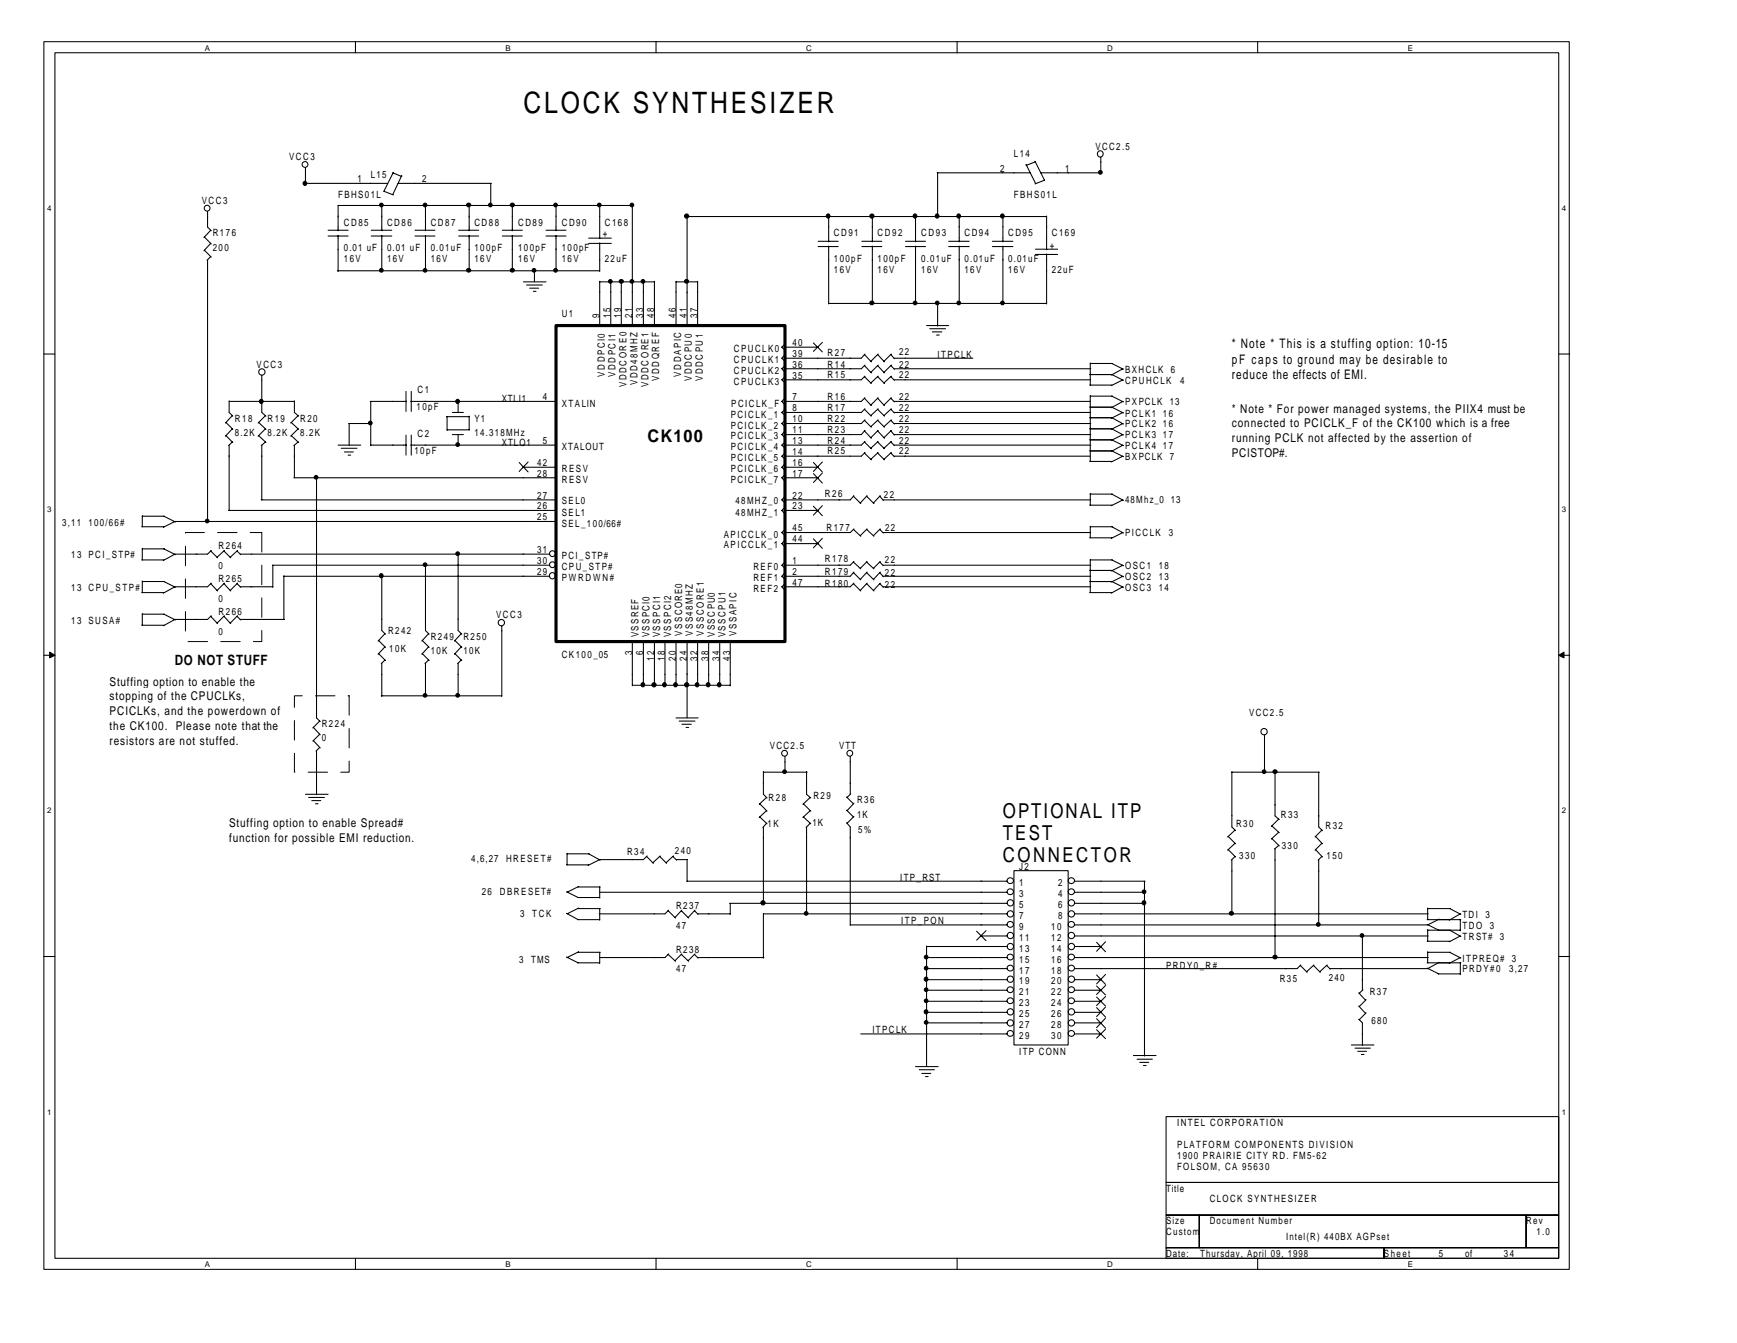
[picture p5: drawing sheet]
<svg xmlns="http://www.w3.org/2000/svg" width="279mm" height="216mm" viewBox="0 0 279 216" stroke-linecap="round" stroke-linejoin="round" font-family="sans-serif">
<defs><g id="words">
<text font-size="4.7" x="84.2" y="18.2">CLOCK SYNTHESIZER</text>
<g font-size="3.3">
<text x="161.3" y="131.4">OPTIONAL ITP</text>
<text x="161.3" y="135">TEST</text>
<text x="161.3" y="138.6">CONNECTOR</text>
</g>
<text font-size="2.8" x="104.2" y="71.1">CK100</text>
<text font-size="2.3" x="28.1" y="106.9">DO NOT STUFF</text>
<g font-size="2.1">
<text x="198.1" y="58.5">pF caps to ground may be desirable to</text>
<text x="198.1" y="56">* Note * This is a stuffing option: 10-15</text>
<text x="198.1" y="60.9">reduce the effects of EMI.</text>
</g>
<g font-size="1.9">
<text x="198.1" y="68.7">connected to PCICLK_F of the CK100 which is a free</text>
<text x="198.1" y="71.1">running PCLK not affected by the assertion of</text>
<text x="198.1" y="66.3">* Note * For power managed systems, the PIIX4 must be</text>
<text x="198.1" y="73.5">PCISTOP#.</text>
<text x="17.6" y="110.2">Stuffing option to enable the</text>
<text x="17.6" y="112.6">stopping of the CPUCLKs,</text>
<text x="17.6" y="114.9">PCICLKs, and the powerdown of</text>
<text x="17.6" y="117.3">the CK100. Please note that the</text>
<text x="17.6" y="119.7">resistors are not stuffed.</text>
<text x="36.9" y="133">Stuffing option to enable Spread#</text>
<text x="36.9" y="135.4">function for possible EMI reduction.</text>
</g>
<g font-size="1.6">
<text x="46.5" y="25.7">VCC3</text>
<text x="57.5" y="29.3">1</text>
<text x="59.6" y="28.7">L15</text>
<text x="67.9" y="29.3">2</text>
<text x="160.9" y="27.6">2</text>
<text x="163.1" y="25.2">L14</text>
<text x="171.3" y="27.6">1</text>
<text x="176.2" y="24">VCC2.5</text>
<text x="32.5" y="32.8">VCC3</text>
<text x="54.4" y="31.9">FBHS01L</text>
<text x="163.1" y="31.9">FBHS01L</text>
<text x="34.2" y="38">R176</text>
<text x="34.2" y="40.3">200</text>
<text x="55.3" y="36.3">CD85</text>
<text x="55.3" y="40.3">0.01 uF</text>
<text x="62.3" y="36.3">CD86</text>
<text x="62.3" y="40.3">0.01 uF</text>
<text x="69.3" y="36.3">CD87</text>
<text x="69.3" y="40.3">0.01uF</text>
<text x="76.3" y="36.3">CD88</text>
<text x="76.3" y="40.3">100pF</text>
<text x="83.3" y="36.3">CD89</text>
<text x="83.3" y="40.3">100pF</text>
<text x="90.4" y="36.3">CD90</text>
<text x="90.4" y="40.3">100pF</text>
<text x="97" y="38.2">+</text>
<text x="97.3" y="36.3">C168</text>
<text x="134.1" y="38">CD91</text>
<text x="141.2" y="38">CD92</text>
<text x="148.2" y="38">CD93</text>
<text x="155.1" y="38">CD94</text>
<text x="162.2" y="38">CD95</text>
<text x="168.9" y="40">+</text>
<text x="169.2" y="38">C169</text>
<text x="55.3" y="42.1">16V</text>
<text x="62.3" y="42.1">16V</text>
<text x="69.3" y="42.1">16V</text>
<text x="76.3" y="42.1">16V</text>
<text x="83.3" y="42.1">16V</text>
<text x="90.4" y="42.1">16V</text>
<text x="97.3" y="42.1">22uF</text>
<text x="134.1" y="42.1">100pF</text>
<text x="134.1" y="43.8">16V</text>
<text x="141.2" y="42.1">100pF</text>
<text x="141.2" y="43.8">16V</text>
<text x="148.2" y="42.1">0.01uF</text>
<text x="148.2" y="43.8">16V</text>
<text x="155.1" y="42.1">0.01uF</text>
<text x="155.1" y="43.8">16V</text>
<text x="162.2" y="42.1">0.01uF</text>
<text x="162.2" y="43.8">16V</text>
<text x="169.2" y="43.8">22uF</text>
<text x="90.4" y="51">U1</text>
<text x="96.4" y="51.1" transform="rotate(-90 96.4 51.1)">9</text>
<text x="98.2" y="51.1" transform="rotate(-90 98.2 51.1)">15</text>
<text x="99.9" y="51.1" transform="rotate(-90 99.9 51.1)">19</text>
<text x="101.7" y="51.1" transform="rotate(-90 101.7 51.1)">21</text>
<text x="103.5" y="51.1" transform="rotate(-90 103.5 51.1)">33</text>
<text x="105.2" y="51.1" transform="rotate(-90 105.2 51.1)">48</text>
<text x="108.7" y="51.1" transform="rotate(-90 108.7 51.1)">46</text>
<text x="110.5" y="51.1" transform="rotate(-90 110.5 51.1)">41</text>
<text x="112.2" y="51.1" transform="rotate(-90 112.2 51.1)">37</text>
<text x="41.3" y="59.1">VCC3</text>
<text x="118.1" y="56.6">CPUCLK0</text>
<text x="118.1" y="58.3">CPUCLK1</text>
<text x="127.5" y="55.6">40</text>
<text x="127.5" y="57.4">39</text>
<text x="127.5" y="59.1">36</text>
<text x="133.1" y="59.1">R14</text>
<text x="133.1" y="57.3">R27</text>
<text x="144.6" y="57.1">22</text>
<text x="144.6" y="59.1">22</text>
<text x="150.8" y="57.5">ITPCLK</text>
<text x="181" y="59.9">BXHCLK</text>
<text x="188.3" y="59.9">6</text>
<text x="67" y="65.9">10pF</text>
<text x="67.2" y="63.2">C1</text>
<text x="80.7" y="64.7">XTLI1</text>
<text x="87.3" y="64.3">4</text>
<text x="90.4" y="65.4">XTALIN</text>
<text x="97.3" y="60.6" transform="rotate(-90 97.3 60.6)">VDDPCI0</text>
<text x="99" y="60.6" transform="rotate(-90 99 60.6)">VDDPCI1</text>
<text x="100.8" y="62.2" transform="rotate(-90 100.8 62.2)">VDDCORE0</text>
<text x="102.5" y="61.9" transform="rotate(-90 102.5 61.9)">VDD48MHZ</text>
<text x="104.3" y="62.2" transform="rotate(-90 104.3 62.2)">VDDCORE1</text>
<text x="106" y="61.2" transform="rotate(-90 106 61.2)">VDDQREF</text>
<text x="109.6" y="60.6" transform="rotate(-90 109.6 60.6)">VDDAPIC</text>
<text x="111.3" y="61.2" transform="rotate(-90 111.3 61.2)">VDDCPU0</text>
<text x="113" y="61.2" transform="rotate(-90 113 61.2)">VDDCPU1</text>
<text x="117.6" y="65.4">PCICLK_F</text>
<text x="118.1" y="60.1">CPUCLK2</text>
<text x="118.1" y="61.9">CPUCLK3</text>
<text x="127.5" y="64.3">7</text>
<text x="127.5" y="60.9">35</text>
<text x="133.1" y="64.3">R16</text>
<text x="133.1" y="60.8">R15</text>
<text x="144.6" y="64.3">22</text>
<text x="144.6" y="60.8">22</text>
<text x="181" y="65.2">PXPCLK</text>
<text x="181" y="61.7">CPUHCLK</text>
<text x="188.2" y="65.2">13</text>
<text x="189.9" y="61.7">4</text>
<text x="37.8" y="67.8">R18</text>
<text x="37.8" y="70.1">8.2K</text>
<text x="43" y="67.8">R19</text>
<text x="43" y="70.1">8.2K</text>
<text x="48.3" y="67.8">R20</text>
<text x="48.3" y="70.1">8.2K</text>
<text x="67.2" y="70.3">C2</text>
<text x="76.3" y="67.8">Y1</text>
<text x="76.3" y="70.1">14.318MHz</text>
<text x="80.7" y="71.7">XTLO1</text>
<text x="87.3" y="71.4">5</text>
<text x="117.5" y="67.1">PCICLK_1</text>
<text x="117.5" y="68.9">PCICLK_2</text>
<text x="117.5" y="70.6">PCICLK_3</text>
<text x="127.5" y="66.1">8</text>
<text x="127.5" y="67.9">10</text>
<text x="127.5" y="69.6">11</text>
<text x="127.5" y="71.4">13</text>
<text x="133.1" y="66">R17</text>
<text x="133.1" y="67.8">R22</text>
<text x="133.1" y="69.6">R23</text>
<text x="133.1" y="71.4">R24</text>
<text x="144.6" y="66">22</text>
<text x="144.6" y="67.8">22</text>
<text x="144.6" y="69.6">22</text>
<text x="144.6" y="71.4">22</text>
<text x="181" y="67">PCLK1 16</text>
<text x="181" y="68.7">PCLK2 16</text>
<text x="181" y="70.4">PCLK3 17</text>
<text x="66.7" y="73.1">10pF</text>
<text x="86.4" y="76.6">28</text>
<text x="86.4" y="74.9">42</text>
<text x="90.4" y="72.4">XTALOUT</text>
<text x="90.4" y="77.6">RESV</text>
<text x="90.4" y="75.9">RESV</text>
<text x="117.5" y="72.4">PCICLK_4</text>
<text x="117.5" y="74.2">PCICLK_5</text>
<text x="117.5" y="75.9">PCICLK_6</text>
<text x="117.5" y="77.6">PCICLK_7</text>
<text x="127.5" y="73.1">14</text>
<text x="127.5" y="74.9">16</text>
<text x="127.5" y="76.6">17</text>
<text x="133.1" y="73.1">R25</text>
<text x="144.6" y="73.1">22</text>
<text x="181" y="72.2">PCLK4 17</text>
<text x="181" y="74">BXPCLK</text>
<text x="188.2" y="74">7</text>
<text x="86.4" y="83.6">25</text>
<text x="86.4" y="80.2">27</text>
<text x="86.4" y="81.9">26</text>
<text x="90.4" y="81.1">SEL0</text>
<text x="90.4" y="82.9">SEL1</text>
<text x="118.3" y="82.9">48MHZ_1</text>
<text x="118.3" y="81.1">48MHZ_0</text>
<text x="127.5" y="81.9">23</text>
<text x="127.5" y="80.2">22</text>
<text x="132.7" y="79.9">R26</text>
<text x="142.2" y="80.1">22</text>
<text x="181" y="80.9">48Mhz_0 13</text>
<text x="10" y="84.5">3,11</text>
<text x="11.5" y="89.7">13</text>
<text x="14.3" y="84.5">100/66#</text>
<text x="14.3" y="89.7">PCI_STP#</text>
<text x="35.2" y="88.3">R264</text>
<text x="86.4" y="88.9">31</text>
<text x="90.4" y="84.7">SEL_100/66#</text>
<text x="90.4" y="89.9">PCI_STP#</text>
<text x="116.4" y="86.4">APICCLK_0</text>
<text x="116.4" y="88.1">APICCLK_1</text>
<text x="127.5" y="85.4">45</text>
<text x="127.5" y="87.1">44</text>
<text x="133" y="85.3">R177</text>
<text x="142.4" y="85.3">22</text>
<text x="181" y="86.2">PICCLK</text>
<text x="188" y="86.2">3</text>
<text x="11.5" y="95">13</text>
<text x="14.3" y="95">CPU_STP#</text>
<text x="35.2" y="91.5">0</text>
<text x="35.2" y="93.5">R265</text>
<text x="86.4" y="90.7">30</text>
<text x="86.4" y="92.4">29</text>
<text x="90.4" y="91.7">CPU_STP#</text>
<text x="90.4" y="93.4">P W R D W N #</text>
<text x="121.2" y="91.7">REF0</text>
<text x="121.2" y="93.4">REF1</text>
<text x="121.2" y="95.2">REF2</text>
<text x="127.5" y="90.7">1</text>
<text x="127.5" y="92.4">2</text>
<text x="127.5" y="94.1">47</text>
<text x="132.7" y="90.4">R178</text>
<text x="132.7" y="92.4">R179</text>
<text x="132.7" y="94.3">R180</text>
<text x="142.4" y="90.6">22</text>
<text x="142.4" y="92.5">22</text>
<text x="142.4" y="94.5">22</text>
<text x="181" y="91.5">OSC1</text>
<text x="181" y="93.2">OSC2</text>
<text x="181" y="95">OSC3</text>
<text x="186.4" y="91.5">18</text>
<text x="186.4" y="93.2">13</text>
<text x="186.4" y="95">14</text>
<text x="11.5" y="100.2">13</text>
<text x="14.3" y="100.2">SUSA#</text>
<text x="35.2" y="96.8">0</text>
<text x="35.2" y="98.8">R266</text>
<text x="62.4" y="101.8">R242</text>
<text x="79.8" y="99.4">VCC3</text>
<text x="35.2" y="102">0</text>
<text x="62.6" y="104.8">10K</text>
<text x="69.3" y="102.9">R249</text>
<text x="69.3" y="105.1">10K</text>
<text x="74.5" y="102.9">R250</text>
<text x="74.5" y="105.1">10K</text>
<text x="90.4" y="105.8">CK100_05</text>
<text x="101.7" y="105.3" transform="rotate(-90 101.7 105.3)">3</text>
<text x="102.7" y="102.5" transform="rotate(-90 102.7 102.5)">VSSREF</text>
<text x="103.5" y="105.3" transform="rotate(-90 103.5 105.3)">6</text>
<text x="104.5" y="102.5" transform="rotate(-90 104.5 102.5)">VSSPCI0</text>
<text x="105.2" y="106.2" transform="rotate(-90 105.2 106.2)">12</text>
<text x="106.2" y="102.5" transform="rotate(-90 106.2 102.5)">VSSPCI1</text>
<text x="106.9" y="106.2" transform="rotate(-90 106.9 106.2)">18</text>
<text x="108" y="102.5" transform="rotate(-90 108 102.5)">VSSPCI2</text>
<text x="108.7" y="106.2" transform="rotate(-90 108.7 106.2)">20</text>
<text x="109.7" y="102.2" transform="rotate(-90 109.7 102.2)">VSSCORE0</text>
<text x="110.5" y="106.2" transform="rotate(-90 110.5 106.2)">24</text>
<text x="111.4" y="102.2" transform="rotate(-90 111.4 102.2)">VSS48MHZ</text>
<text x="112.2" y="106.2" transform="rotate(-90 112.2 106.2)">32</text>
<text x="113.2" y="102.2" transform="rotate(-90 113.2 102.2)">VSSCORE1</text>
<text x="114" y="106.2" transform="rotate(-90 114 106.2)">38</text>
<text x="115" y="102.5" transform="rotate(-90 115 102.5)">VSSCPU0</text>
<text x="115.7" y="106.2" transform="rotate(-90 115.7 106.2)">34</text>
<text x="116.7" y="102.5" transform="rotate(-90 116.7 102.5)">VSSCPU1</text>
<text x="117.4" y="106.2" transform="rotate(-90 117.4 106.2)">43</text>
<text x="118.5" y="102.2" transform="rotate(-90 118.5 102.2)">VSSAPIC</text>
<text x="51.8" y="116.9">R224</text>
<text x="51.8" y="119.2">0</text>
<text x="200.9" y="115.1">VCC2.5</text>
<text x="123.8" y="120.4">VCC2.5</text>
<text x="135" y="120.4">VTT</text>
<text x="123.6" y="128.8">R28</text>
<text x="130.8" y="128.4">R29</text>
<text x="137.9" y="129">R36</text>
<text x="137.9" y="131.5">1K</text>
<text x="206" y="131.5">R33</text>
<text x="100.9" y="137.4">R34</text>
<text x="108.6" y="137.2">240</text>
<text x="123.5" y="133">1K</text>
<text x="130.7" y="132.8">1K</text>
<text x="138" y="133.8">5%</text>
<text x="198.8" y="133">R30</text>
<text x="206.2" y="136.6">330</text>
<text x="213.2" y="133.3">R32</text>
<text x="75.8" y="138.6">4,6,27</text>
<text x="77.5" y="143.8">26</text>
<text x="80.4" y="143.8">DBRESET#</text>
<text x="81.4" y="138.6">HRESET#</text>
<text x="144.8" y="141.6">ITP_RST</text>
<text x="163.9" y="139.9">J2</text>
<text x="163.9" y="142.5">1</text>
<text x="170.2" y="142.5">2</text>
<text x="199.3" y="138.1">330</text>
<text x="213.4" y="138.1">150</text>
<text x="83.7" y="147.4">3</text>
<text x="85.6" y="147.4">TCK</text>
<text x="108.7" y="146.1">R237</text>
<text x="108.7" y="149.3">47</text>
<text x="145" y="148.6">ITP_PON</text>
<text x="163.9" y="144.3">3</text>
<text x="163.9" y="146">5</text>
<text x="163.9" y="147.7">7</text>
<text x="163.9" y="149.5">9</text>
<text x="169.1" y="149.5">10</text>
<text x="170.2" y="144.3">4</text>
<text x="170.2" y="146">6</text>
<text x="170.2" y="147.7">8</text>
<text x="235.2" y="149.3">TDO</text>
<text x="235.2" y="147.6">TDI</text>
<text x="239" y="147.6">3</text>
<text x="239.6" y="149.3">3</text>
<text x="83.5" y="154.8">3</text>
<text x="85.5" y="154.8">TMS</text>
<text x="108.7" y="153.2">R238</text>
<text x="163.9" y="151.2">11</text>
<text x="163.9" y="153">13</text>
<text x="163.9" y="154.8">15</text>
<text x="169.1" y="151.2">12</text>
<text x="169.1" y="153">14</text>
<text x="169.1" y="154.8">16</text>
<text x="187.6" y="155.8">PRDY0_R#</text>
<text x="235.2" y="151">TRST#</text>
<text x="235.2" y="154.6">ITPREQ#</text>
<text x="241.2" y="151">3</text>
<text x="243.2" y="154.6">3</text>
<text x="108.7" y="156.3">47</text>
<text x="163.9" y="156.5">17</text>
<text x="163.9" y="158.2">19</text>
<text x="163.9" y="160">21</text>
<text x="163.9" y="161.8">23</text>
<text x="169.1" y="156.5">18</text>
<text x="169.1" y="158.2">20</text>
<text x="169.1" y="160">22</text>
<text x="169.1" y="161.8">24</text>
<text x="205.9" y="157.9">R35</text>
<text x="213.7" y="157.7">240</text>
<text x="220.3" y="160">R37</text>
<text x="235.2" y="156.3">PRDY#0</text>
<text x="242.8" y="156.3">3,27</text>
<text x="140.3" y="166.1">ITPCLK</text>
<text x="163.9" y="163.5">25</text>
<text x="163.9" y="165.3">27</text>
<text x="163.9" y="167">29</text>
<text x="169.1" y="163.5">26</text>
<text x="169.1" y="165.3">28</text>
<text x="169.1" y="167">30</text>
<text x="220.6" y="164.6">680</text>
<text x="163.9" y="169.7">ITP CONN</text>
<text x="189.3" y="181">INTEL CORPORATION</text>
<text x="189.3" y="184.6">PLATFORM COMPONENTS DIVISION</text>
<text x="187.6" y="191.6">Title</text>
<text x="189.3" y="186.3">1900 PRAIRIE CITY RD. FM5-62</text>
<text x="189.3" y="188">FOLSOM, CA 95630</text>
<text x="187.6" y="196.8">Size</text>
<text x="194.6" y="193.3">CLOCK SYNTHESIZER</text>
<text x="194.6" y="196.8">Document Number</text>
<text x="245.5" y="196.8">Rev</text>
<text x="187.6" y="198.5">Custom</text>
<text x="187.6" y="202.1">Date:</text>
<text x="193.1" y="202.1">Thursday, April 09, 1998</text>
<text x="206.9" y="199.3">Intel(R) 440BX AGPset</text>
<text x="222.6" y="202.1">Sheet</text>
<text x="231.4" y="202.1">5</text>
<text x="235.7" y="202.1">of</text>
<text x="241.9" y="202.1">34</text>
<text x="247.2" y="198.5">1.0</text>
</g>
<g font-size="1.3">
<text x="33" y="8.1">A</text>
<text x="81.3" y="8.1">B</text>
<text x="129.7" y="8.1">C</text>
<text x="178.1" y="8.1">D</text>
<text x="226.4" y="8.1">E</text>
<text x="7.6" y="33.9">4</text>
<text x="251.2" y="33.9">4</text>
<text x="7.6" y="82.3">3</text>
<text x="251.2" y="82.3">3</text>
<text x="7.6" y="130.7">2</text>
<text x="251.2" y="130.7">2</text>
<text x="7.6" y="179.2">1</text>
<text x="251.2" y="179.2">1</text>
<text x="33" y="203.7">A</text>
<text x="81.3" y="203.7">B</text>
<text x="129.7" y="203.7">C</text>
<text x="178.1" y="203.7">D</text>
<text x="226.4" y="203.7">E</text>
</g>
</g></defs>
<path d="M7.1 6.7h245.3v197.4h-245.3zM8.8 8.5h241.9v193.8h-241.9z" fill="none" stroke="#000" stroke-width=".17"/>
<g fill="#fff">
<path d="M33 7h.7v1.4h-.7z"/>
<path d="M33 202.5h.7v1.5h-.7z"/>
</g>
<path d="M57.2 6.7v1.8M57.2 202.3v1.8" fill="none" stroke="#000" stroke-width=".17"/>
<g fill="#fff">
<path d="M81.3 7h.9v1.4h-.9z"/>
<path d="M81.3 202.5h.9v1.5h-.9z"/>
</g>
<path d="M105.5 6.7v1.8M105.5 202.3v1.8" fill="none" stroke="#000" stroke-width=".17"/>
<g fill="#fff">
<path d="M129.7 7h.9v1.4h-.9z"/>
<path d="M129.7 202.5h.9v1.5h-.9z"/>
</g>
<path d="M154 6.7v1.8M154 202.3v1.8" fill="none" stroke="#000" stroke-width=".17"/>
<g fill="#fff">
<path d="M178.1 7h.9v1.4h-.9z"/>
<path d="M178.1 202.5h.9v1.5h-.9z"/>
</g>
<path d="M202.3 6.7v1.8M202.3 202.3v1.8" fill="none" stroke="#000" stroke-width=".17"/>
<g fill="#fff">
<path d="M226.4 7h.9v1.4h-.9z"/>
<path d="M226.4 202.5h.9v1.5h-.9z"/>
<path d="M7.6 32.7h.6v1.4h-.6z"/>
<path d="M251.2 32.7h.7v1.4h-.7z"/>
<path d="M7.6 81.1h.6v1.5h-.6z"/>
<path d="M251.2 81.1h.7v1.5h-.7z"/>
</g>
<path d="M7.1 56.9h1.7M250.7 56.9h1.8" fill="none" stroke="#000" stroke-width=".17"/>
<g fill="#fff">
<path d="M7.6 129.6h.6v1.4h-.6z"/>
<path d="M251.2 129.6h.7v1.4h-.7z"/>
</g>
<path d="M7.1 105.3h1.7M250.7 105.3h1.8" fill="none" stroke="#000" stroke-width=".17"/>
<g fill="#000" stroke="#000" stroke-width=".16">
<path d="M8 104.8l.8 .5-.8 .5z" fill-rule="evenodd"/>
<path d="M250.7 105.3l.9-.5v1z" fill-rule="evenodd"/>
</g>
<g fill="#fff">
<path d="M7.6 178h.6v1.4h-.6z"/>
<path d="M251.2 178h.7v1.4h-.7z"/>
</g>
<g fill="none" stroke="#000" stroke-width=".17">
<path d="M32.9 38.1l1.1 1.1M33.4 34.1v2.4l.6 .6M33.9 37l-1.1 1.2M33.9 39.1l-1.1 1.2M49.1 27v2.6M49.1 29.5h13.2M52.8 37h3.2M52.8 37.9h3.2M54.4 37.9v5.7M59.7 37h3.3M59.7 37.9h3.3M61.4 33v4.1"/>
<path d="M61.4 37.9v5.7M63.2 27.8l1.4 .6M63.3 27.7l-1.5 3 1.5 .6M64 29.5h15M64.6 28.2l-1.4 3.1M66.7 37h3.3M66.7 37.9h3.3M68.4 32.9v4.2M68.4 37.9v5.7M73.8 37h3.2M73.8 37.9h3.2M75.5 33v4.1"/>
<path d="M75.5 37.9v5.7M78.9 29.5v3.6M80.8 37h3.2M80.8 37.9h3.2M82.4 32.9v4.2M82.4 37.9v5.7M87.8 37h3.2M87.8 37.9h3.2M89.4 32.9v4.2M89.4 37.9v5.6M94.7 38.3h3.6M94.7 39.1h3.6"/>
<path d="M96.5 32.9v5.5M96.5 39v4.6M101.7 32.9v19.4M101.7 33h-47.3v4.1M110.4 34.8h57.9M110.5 34.8v17.5M131.6 38.8h3.2M131.6 39.6h3.2M133.3 34.7v4.2M133.3 39.6v9.3M138.6 38.8h3.2M138.6 39.6h3.2"/>
<path d="M140.3 34.7v4.2M140.3 39.6v9.3M145.7 38.8h3.2M145.7 39.6h3.2M147.3 34.7v4.2M147.3 39.6v9.2M150.7 27.8h15M150.8 27.8v7.1M152.6 38.8h3.3M152.6 39.6h3.3M154.3 34.7v4.2M154.3 39.6v9.2"/>
<path d="M159.6 38.8h3.3M159.6 39.6h3.3M161.3 34.7v4.2M161.3 39.6v9.2M165 26.4l1.6 3.1M166.5 25.9l1.5 3.1-1.5 .6M166.6 26l-1.6 .6M167.4 27.8h9.7M168.3 34.7v5.4M177.1 25.3v2.6M32.9 40.2l1.1 1.1M33.4 41.8v42.1"/>
<path d="M33.9 41.2l-.6 .6M54.3 43.5h42.2M84.2 45.3h3.6M84.7 45.8h2.5M85.2 46.3h1.4M85.8 46.8h.4M86 43.4v1.9M96.5 45.3h8.8M96.5 45.2v7.1M98.2 45.2v7.1M99.9 45.2v7.1M103.5 45.2v7.1"/>
<path d="M105.3 45.2v7.1M108.7 45.3h3.5M108.7 45.2v7.1M112.2 45.2v7.1M126.3 55.8h5.3M126.4 55.2l-.6 .6 .6 .6M126.4 56.9l-.6 .7 .6 .6M126.4 58.7l-.6 .6 .6 .7M130.8 55.1l1.5 1.5M132.3 55l-1.5 1.5M133.3 48.8h35M139.1 58.8l1.1 1.2"/>
<path d="M139.1 57l1.1 1.2M139.1 58.7l-.6 .6h-12.2M139.1 56.9l-.6 .7h-12.2M141.2 58.8l1.1 1.2M141.2 57l1.1 1.2M141.3 58.7l-1.2 1.2M141.3 56.9l-1.2 1.2M143.3 58.8l.6 .6M143.3 57l.6 .7M143.4 58.7l-1.2 1.2M143.4 56.9l-1.2 1.2M143.8 59.3h31.7"/>
<path d="M143.8 57.6h12.7M149 52.3h3.6M149.5 52.8h2.6M150 53.4h1.5M150.7 53.9h.4M150.8 48.8v3.6M166.6 40.1h3.5M166.6 40.9h3.5M168.3 40.8v8.1M175.4 58.3v3.6M175.4 58.4h3.5M178.8 58.4l1.9 1"/>
<path d="M180.6 59.3l-1.8 1M36.4 67.9l1.1 1.1M36.4 70l1.1 1.1M36.9 64.5h10.5M36.9 64.4v1.9l.6 .6M36.9 71.6v10.5M37.4 66.8l-1.1 1.2M37.4 68.9l-1.1 1.2M37.4 71l-.6 .6M41.6 67.9l1.2 1.1M41.6 70l1.2 1.1M42.1 60.4v5.9l.7 .6"/>
<path d="M42.1 71.6v8.8M42.7 66.8l-1.2 1.2M42.7 68.9l-1.2 1.2M42.7 71l-.7 .6M46.8 67.9l1.2 1.1M46.8 70l1.2 1.1M47.3 76.8h42.1M47.4 64.4v1.9l.6 .6M47.4 71.6v5.2M47.9 66.8l-1.1 1.2M47.9 68.9l-1.1 1.2M47.9 71l-.6 .6"/>
<path d="M50.9 76.7v38.7l.6 .6M54.4 71.6h3.6M54.9 72.1h2.5M55.4 72.7h1.4M56 73.2h.4M56.1 68.1h3.5M56.2 68.1v3.5M59.5 64.5h5.9M59.6 71.6h5.8M59.6 64.5v7.1M65.3 62.9v3.2M65.3 69.9v3.3"/>
<path d="M66.1 71.6h23.3M66.1 64.5h23.3M66.2 62.9v3.2M66.2 69.9v3.3M71.8 67h3.7M71.9 67v2.2M71.9 69.1h3.7M72.8 66.3h1.7M72.8 69.9h1.7M73.7 64.4v1.9M73.7 69.9v1.7M75.5 66.9v2.2"/>
<path d="M83.5 74.4l1.4 1.5M84.1 75.1h5.3M84.9 74.3l-1.4 1.5M126.3 76.8h5.3M126.3 75.1h5.3M126.4 63.9l-.6 .6 .6 .7M126.4 60.5l-.6 .6 .6 .6M126.4 65.7l-.6 .6 .6 .6M126.4 67.5l-.6 .6 .6 .6M126.4 69.2l-.6 .7 .6 .6M126.4 71l-.6 .6 .6 .6M126.4 72.7l-.6 .6 .6 .6"/>
<path d="M126.4 74.4l-.6 .7 .6 .6M126.4 76.2l-.6 .6 .6 .7M126.4 79.7l-.6 .7 .6 .6M130.8 74.4l1.5 1.5M130.8 76.1l1.5 1.6M132.3 74.3l-1.5 1.5M132.3 76l-1.5 1.6M137.3 79.8l1.2 1.2M137.4 79.7l-.6 .7h-10.5M139.1 64l1.1 1.2M139.1 65.8l1.1 1.1M139.1 67.6l1.1 1.1"/>
<path d="M139.1 69.3l1.1 1.2M139.1 71l1.1 1.2M139.1 72.8l1.1 1.1M139.1 60.6l1.1 1.1M139.1 71l-.6 .6h-12.2M139.1 63.9l-.6 .6h-12.2M139.1 65.7l-.6 .6h-12.2M139.1 69.2l-.6 .7h-12.2M139.1 67.5l-.6 .6h-12.2M139.1 72.7l-.6 .6h-12.2M139.1 60.5l-.6 .6h-12.2M139.4 79.8l1.2 1.2"/>
<path d="M139.5 79.7l-1.1 1.2M141.2 64l1.1 1.2M141.2 65.8l1.1 1.1M141.2 67.6l1.1 1.1M141.2 69.3l1.1 1.2M141.2 71l1.1 1.2M141.2 72.8l1.1 1.1M141.2 60.6l1.1 1.1M141.3 63.9l-1.2 1.2M141.3 65.7l-1.2 1.1M141.3 67.5l-1.2 1.1M141.3 69.2l-1.2 1.2"/>
<path d="M141.3 71l-1.2 1.1M141.3 72.7l-1.2 1.1M141.3 60.5l-1.2 1.1M141.5 79.8l.6 .6M141.6 79.7l-1.1 1.2M143.3 64l.6 .6M143.3 65.8l.6 .6M143.3 67.6l.6 .6M143.3 69.3l.6 .6M143.3 71l.6 .6M143.3 72.8l.6 .6M143.3 60.6l.6 .5"/>
<path d="M143.4 63.9l-1.2 1.2M143.4 65.7l-1.2 1.1M143.4 67.5l-1.2 1.1M143.4 69.2l-1.2 1.2M143.4 71l-1.2 1.1M143.4 72.7l-1.2 1.1M143.4 60.5l-1.2 1.1M143.8 71.6h31.7M143.8 64.5h31.6M143.8 66.3h31.7M143.8 69.9h31.7M143.8 68.1h31.7"/>
<path d="M143.8 73.3h31.6M143.8 61.1h31.7M175.3 65.5h3.6M175.3 67.2h3.6M175.3 68.9h3.6M175.3 70.7h3.6M175.3 72.5h3.6M175.3 74.2h3.5M175.3 60.2h3.6M175.3 61.9h3.5M175.4 63.6v10.6M175.4 79.3v1.9"/>
<path d="M175.4 63.7h3.5M175.4 79.4h3.5M178.8 65.5l1.9 .9M178.8 67.2l1.9 1M178.8 68.9l1.9 1M178.8 70.7l1.9 .9M178.8 63.7l1.9 .9M178.8 72.5l1.9 .9M178.8 79.4l1.9 1M178.8 60.2l1.9 .9M180.6 66.3l-1.8 .9M180.6 68.1l-1.8 .9"/>
<path d="M180.6 69.9l-1.8 .9M180.6 71.6l-1.8 1M180.6 64.5l-1.8 1M180.6 73.3l-1.8 1M180.6 61.1l-1.8 .9M22.8 84.7h3.6M22.8 90h3.6M22.8 95.3h3.6M22.9 83h3.5M22.9 82.9v1.8M22.9 88.2v1.8M22.9 93.4v1.9"/>
<path d="M22.9 98.7v1.8M22.9 88.2h3.5M22.9 93.5h3.5M22.9 98.7h3.5M26.4 83l1.8 .9M26.4 88.2l1.8 1M26.4 93.5l1.8 .9M26.4 98.7l1.8 1M28.1 94.3l-1.8 1M33.9 99.1l1.1 1.2M33.9 88.6l1.1 1.1M33.9 93.8l1.1 1.2"/>
<path d="M34 93.7l-.6 .6h-5.3M34 88.5l-.6 .6h-5.3l-1.8 1M34 99l-.6 .6h-5.3l-1.8 1M36 88.6l1.1 1.1M36 93.8l1.1 1.2M36 99.1l1.1 1.2M36.1 88.5l-1.2 1.1M36.1 93.7l-1.2 1.2M36.1 99l-1.2 1.2M36.8 82.1h52.6M38.1 88.6l.6 .6M38.1 93.8l.6 .6"/>
<path d="M38.1 99.1l.6 .6M38.2 88.5l-1.2 1.1M38.2 93.7l-1.2 1.2M38.2 99l-1.2 1.2M38.6 94.3h5.3M38.6 89.1h49.8M38.6 99.6h7.1M42 80.4h47.4M43.8 90.9h44.6M43.9 90.9v3.5M45.7 92.6h42.7M45.7 92.6v7"/>
<path d="M61.4 92.6v8.8l.6 .6M68.4 90.8v10.6l.6 .6M73.7 89v12.4l.6 .6M89.4 83.8h-61.3l-1.8 1M126.3 82.1h5.3M126.3 87.4h5.3M126.4 81.5l-.6 .6 .6 .6M126.4 85l-.6 .6 .6 .6M126.4 86.7l-.6 .7 .6 .6M126.4 90.3l-.6 .6 .6 .6M126.4 92l-.6 .6 .6 .6M126.4 93.7l-.6 .6 .6 .7"/>
<path d="M130.8 81.4l1.5 1.5M130.8 86.6l1.5 1.6M132.3 81.3l-1.5 1.5M132.3 86.5l-1.5 1.6M137.3 85.1l1.2 1.1M137.3 90.4l1.2 1.1M137.3 92l1.2 1.2M137.3 93.8l1.2 1.2M137.4 85l-.6 .6h-10.5M137.4 90.3l-.6 .6h-10.5M137.4 92l-.6 .6h-10.5M137.4 93.7l-.6 .6h-10.5"/>
<path d="M139.4 85.1l1.2 1.1M139.4 90.4l1.2 1.1M139.4 92l1.2 1.2M139.4 93.8l1.2 1.2M139.5 85l-1.1 1.1M139.5 90.3l-1.1 1.1M139.5 92l-1.1 1.1M139.5 93.7l-1.1 1.2M141.5 85.1l.6 .6M141.5 90.4l.6 .5M141.5 92l.6 .7M141.5 93.8l.6 .6"/>
<path d="M141.6 85l-1.1 1.1M141.6 90.3l-1.1 1.1M141.6 92l-1.1 1.1M141.6 93.7l-1.1 1.2M142 80.4h33.5M142 85.6h33.5M142 90.9h33.5M142 92.6h33.5M142 94.3h33.5M175.3 86.5h3.5M175.3 93.5h3.6M175.3 95.3h3.5"/>
<path d="M175.3 81.2h3.5M175.3 91.7h3.6M175.4 84.7h3.5M175.4 84.6v1.9M175.4 89.9v5.4M175.4 90h3.5M178.8 84.7l1.9 1M178.8 90l1.9 .9M178.8 91.7l1.9 1M178.8 93.5l1.9 .9M180.6 85.6l-1.8 .9M180.6 80.4l-1.8 .9"/>
<path d="M180.6 90.9l-1.8 .9M180.6 92.6l-1.8 1M180.6 94.3l-1.8 1M22.8 100.5h3.6M50.4 116.9l1.1 1.2M50.4 119.1l1.1 1.1M51.4 115.9l-1.1 1.1M51.4 118l-1.1 1.1M60.9 103l1.1 1.1M60.9 105.1l1.1 1.1M61.3 111.9h19.4M61.4 106.6v5.3"/>
<path d="M61.9 101.9l-1.1 1.2M61.9 104l-1.1 1.2M61.9 106.1l-.6 .6M67.9 103l1.1 1.1M67.9 105.1l1.1 1.1M68.4 106.6v5.3M68.9 101.9l-1.1 1.2M68.9 104l-1.1 1.2M68.9 106.1l-.5 .6M73.2 103l1.1 1.1M73.2 105.1l1.1 1.1M73.7 106.6v5.3"/>
<path d="M74.2 101.9l-1.1 1.2M74.2 104l-1.1 1.2M74.2 106.1l-.6 .6M80.7 100.7v11.2M101.7 103.1v7.2M101.7 110.2h15.8M103.5 103.1v7.2M105.3 103.1v7.2M107 103.1v7.2M108.7 115.4h3.6M108.7 103.1v7.2M109.2 115.9h2.6"/>
<path d="M109.7 116.4h1.5M110.3 116.9h.5M110.5 103.1v12.3M112.2 103.1v7.2M114 103.1v7.2M115.8 103.1v7.2M117.5 103.1v7.2M203.4 118.2v6M49.1 127.7h3.7M49.6 128.2h2.6M50.2 128.7h1.4M50.7 129.2h.5"/>
<path d="M50.9 120.7v7.1M51.4 120.2l-.6 .5M91.1 139h3.6M91.2 137.3h3.6M91.2 137.2v1.8M94.7 137.3l1.8 1M104 137.7l1.1 1.1M104.1 137.6l-.6 .6h-7l-1.9 .9M106.1 137.7l1.1 1.1M106.2 137.6l-1.2 1.1M108.2 137.7l.6 .6M108.3 137.6l-1.2 1.1"/>
<path d="M108.7 138.2h1.9M110.5 138.2v3.5M122.2 129.2l1.2 1.2M122.2 131.3l1.2 1.1M122.8 124.1v3.6l.6 .6M122.8 132.9v12.4M122.8 124.1h7M123.3 128.2l-1.2 1.1M123.3 130.3l-1.2 1.1M123.3 132.3l-.6 .7M126.3 121.7v2.5M129.2 129.2l1.2 1.2"/>
<path d="M129.2 131.3l1.2 1.1M129.7 124.1v3.6l.7 .6M129.7 132.9v14.1M130.3 128.2l-1.2 1.1M130.3 130.3l-1.2 1.1M130.3 132.3l-.6 .7M136.2 132.3l.6 .6v15.9M136.2 130.2l1.1 1.1M136.2 128.1l1.1 1.1M136.8 121.7v6M136.8 127.6l-.5 .6M137.4 131.2l-1.1 1.1"/>
<path d="M137.4 129.1l-1.1 1.2M163.1 140h8.7v28h-8.7zM197.6 134.5l1.1 1.2M197.6 136.6l1.1 1.2M198.1 124.1v8.8l.6 .6M198.1 138.2v8.8M198.1 124.1h14.1M198.7 133.4l-1.2 1.1M198.7 135.6l-1.2 1.1M198.7 137.7l-.6 .6M204.6 132.8l1.2 1.1M204.6 134.8l1.2 1.2"/>
<path d="M205.1 124.1v7.1l.7 .6M205.1 136.4v17.6M205.7 131.7l-1.2 1.2M205.7 133.8l-1.2 1.1M205.7 135.9l-.7 .6M211.6 134.5l1.1 1.2M211.6 136.6l1.1 1.2M212.1 124.1v8.8l.6 .6M212.1 138.2v10.6M212.6 133.4l-1.1 1.1M212.6 135.6l-1.1 1.1M212.6 137.7l-.6 .6"/>
<path d="M7.1 153.8h1.7M91.1 146.8l1.9 1M91.1 153.9l1.9 .9M91.1 143.4l1.9 .9M92.9 147.8h3.6M92.9 154.8h3.6M92.9 144.3h3.6M93 146.1h3.5M93 153.1h3.5M93 142.6h3.5M93.1 146l-1.9 .9M93.1 153l-1.9 .9"/>
<path d="M93.1 142.5l-1.9 .9M96.5 142.6v1.8M96.5 146.1v1.8M96.5 153.1v1.8M96.5 143.4h65.5M107.5 146.4l1.2 1.2M107.5 153.4l1.2 1.1M107.6 146.3l-.6 .6h-10.6M107.6 153.3l-.6 .6h-10.5M109.6 146.4l1.2 1.2M109.6 153.4l1.2 1.1M109.7 146.3l-1.1 1.2"/>
<path d="M109.7 153.3l-1.1 1.1M110.5 141.7h51.5M111.7 146.4l.6 .6M111.7 153.4l.6 .6M111.8 146.3l-1.1 1.2M111.8 153.3l-1.1 1.1M112.2 146.9h5.3M112.2 153.9h10.7M117.4 145.2h44.6M117.5 145.2v1.8M136.8 148.7h25.2M149 155.7h13"/>
<path d="M149 152.2h13M149 153.9h13M149 157.5h13M149 159.2h13M149 152.1v19.4M157.1 149.7l1.5 1.5M157.8 150.5h4.2M158.6 149.6l-1.5 1.5M162 146.9h-39.2v7.1M172.9 141.7h11.3M172.9 143.4h11.3M172.9 145.2h11.3"/>
<path d="M172.9 146.9h56.8M172.9 148.7h56.8M172.9 150.5h56.8M172.9 152.2h4.3M172.9 153.9h56.8M172.9 157.5h4.3M172.9 159.2h4.3M176.4 151.5l1.4 1.5M176.4 156.7l1.4 1.6M176.4 158.5l1.4 1.4M177.8 151.4l-1.4 1.5M177.8 156.6l-1.4 1.6"/>
<path d="M177.8 158.4l-1.4 1.5M184.1 141.7v28.1M209.2 155.2l1.1 1.1M209.2 155.1l-.6 .6h-35.7M211.3 155.2l1.1 1.1M211.4 155.1l-1.2 1.1M213.4 155.2l.6 .6M213.5 155.1l-1.2 1.1M213.9 155.7h15.8M218.6 159.6l1.1 1.2M219.1 150.5v8.7M219.2 159.1l-.6 .6"/>
<path d="M229.6 147.8h5.4M229.6 148.6l1.8 .9M229.6 151.3h3.6M229.6 154.8h5.4M229.6 155.6l1.8 1M229.6 149.5h5.3M229.6 146.1h3.7M229.6 146v1.8M229.6 149.5v1.8M229.6 153v1.8M229.6 153.1h3.7M231.3 156.6h3.6"/>
<path d="M231.5 147.8l-1.9 .9M231.5 154.7l-1.9 1M233.2 146.1l1.8 .9M233.2 149.5l1.8 1.1M233.2 153.1l1.8 .9M234.9 147.8v1.8M234.9 154.8v1.8M234.9 146.9l-1.8 1M234.9 150.5l-1.8 .9M234.9 153.9l-1.8 1M250.7 153.8h1.8M138.5 166.2h23.5"/>
<path d="M147.3 171.5h3.6M147.9 172h2.4M148.3 172.6h1.4M148.9 173.1h.4M149 161h13M149 162.7h13M149 164.4h13M172.9 161h4.3M172.9 162.7h4.3M172.9 164.4h4.3M172.9 166.2h4.3M176.4 160.3l1.4 1.4"/>
<path d="M176.4 162l1.4 1.5M176.4 163.8l1.4 1.5M176.4 165.5l1.4 1.5M177.8 160.2l-1.4 1.4M177.8 161.9l-1.4 1.5M177.8 163.7l-1.4 1.5M177.8 165.5l-1.4 1.4M182.3 169.7h3.7M182.9 170.3h2.5M183.3 170.8h1.5M183.9 171.3h.4M187.6 179.5h63.1v10.6h-63.1z"/>
<path d="M217.4 168h3.6M218 168.5h2.4M218.4 169h1.4M218.6 163.8l.5 .6v3.7M218.6 161.7l1.1 1.2M219 169.5h.4M219.7 162.8l-1.1 1.1M219.7 160.7l-1.1 1.1M187.6 190.1h63.1v5.2h-63.1zM187.6 195.3h5.3v5.3h-5.3zM192.9 195.3h52.6v5.3h-52.6zM245.5 195.3h5.2v5.3h-5.2z"/>
<path d="M187.6 200.6h35v1.7h-35zM222.6 200.6h28.1v1.7h-28.1z"/>
<circle cx="33.3" cy="33.5" r=".47"/>
<circle cx="49.1" cy="26.4" r=".47"/>
<circle cx="177" cy="24.7" r=".49"/>
<circle cx="42.1" cy="59.8" r=".51"/>
<circle cx="88.8" cy="92.6" r=".49"/>
<circle cx="88.9" cy="90.8" r=".47"/>
<circle cx="88.9" cy="89" r=".47"/>
<circle cx="80.6" cy="100.1" r=".51"/>
<circle cx="203.3" cy="117.6" r=".51"/>
<circle cx="126.2" cy="121.1" r=".47"/>
<circle cx="136.7" cy="121.1" r=".47"/>
<circle cx="162.5" cy="157.4" r=".51"/>
<circle cx="162.5" cy="152.2" r=".51"/>
<circle cx="162.5" cy="146.9" r=".51"/>
<circle cx="162.5" cy="150.4" r=".51"/>
<circle cx="162.5" cy="145.1" r=".51"/>
<circle cx="162.5" cy="153.9" r=".49"/>
<circle cx="162.5" cy="141.6" r=".49"/>
<circle cx="162.5" cy="155.6" r=".49"/>
<circle cx="162.5" cy="159.1" r=".49"/>
<circle cx="162.5" cy="148.6" r=".49"/>
<circle cx="162.5" cy="143.4" r=".49"/>
<circle cx="172.3" cy="157.4" r=".51"/>
<circle cx="172.3" cy="150.4" r=".51"/>
<circle cx="172.3" cy="152.2" r=".51"/>
<circle cx="172.3" cy="146.9" r=".51"/>
<circle cx="172.3" cy="145.1" r=".51"/>
<circle cx="172.3" cy="153.9" r=".49"/>
<circle cx="172.3" cy="155.6" r=".49"/>
<circle cx="172.3" cy="141.6" r=".49"/>
<circle cx="172.3" cy="159.1" r=".49"/>
<circle cx="172.3" cy="148.6" r=".49"/>
<circle cx="172.3" cy="143.4" r=".49"/>
<circle cx="162.5" cy="162.7" r=".51"/>
<circle cx="162.5" cy="164.4" r=".51"/>
<circle cx="162.5" cy="160.9" r=".49"/>
<circle cx="162.5" cy="166.1" r=".49"/>
<circle cx="172.3" cy="162.7" r=".51"/>
<circle cx="172.3" cy="164.4" r=".51"/>
<circle cx="172.3" cy="160.9" r=".49"/>
<circle cx="172.3" cy="166.1" r=".49"/>
</g>
<path d="M29.8 85.6h12.3v17.5h-12.3zM47.4 111.9h8.8v12.2h-8.8z" fill="none" stroke="#000" stroke-width=".16" stroke-dasharray="3.1 2.1"/>
<path d="M89.4 52.3h36.9v50.8h-36.9z" fill="none" stroke="#000" stroke-width=".51"/>
<g fill="#000" stroke="#000" stroke-width=".17">
<circle cx="49" cy="29.5" r=".32"/>
<circle cx="61.3" cy="33" r=".3"/>
<circle cx="68.4" cy="33" r=".3"/>
<circle cx="75.4" cy="32.9" r=".32"/>
<circle cx="78.9" cy="33" r=".3"/>
<circle cx="82.4" cy="32.9" r=".32"/>
<circle cx="89.4" cy="33" r=".3"/>
<circle cx="96.4" cy="33" r=".3"/>
<circle cx="101.6" cy="33" r=".3"/>
<circle cx="110.4" cy="34.7" r=".34"/>
<circle cx="133.2" cy="34.7" r=".32"/>
<circle cx="140.3" cy="34.7" r=".34"/>
<circle cx="147.2" cy="34.7" r=".32"/>
<circle cx="150.7" cy="34.7" r=".32"/>
<circle cx="154.2" cy="34.7" r=".32"/>
<circle cx="161.2" cy="34.7" r=".32"/>
<circle cx="177" cy="27.7" r=".3"/>
<circle cx="61.3" cy="43.5" r=".3"/>
<circle cx="68.4" cy="43.5" r=".3"/>
<circle cx="75.4" cy="43.4" r=".32"/>
<circle cx="82.4" cy="43.4" r=".32"/>
<circle cx="85.9" cy="43.5" r=".3"/>
<circle cx="89.4" cy="43.5" r=".3"/>
<circle cx="98.2" cy="45.2" r=".3"/>
<circle cx="100" cy="45.2" r=".32"/>
<circle cx="101.6" cy="45.2" r=".3"/>
<circle cx="103.4" cy="45.2" r=".3"/>
<circle cx="110.5" cy="45.2" r=".32"/>
<circle cx="140.3" cy="48.7" r=".32"/>
<circle cx="147.2" cy="48.7" r=".3"/>
<circle cx="150.7" cy="48.7" r=".3"/>
<circle cx="154.2" cy="48.7" r=".3"/>
<circle cx="161.2" cy="48.7" r=".3"/>
<circle cx="42" cy="64.5" r=".32"/>
<circle cx="50.8" cy="76.7" r=".3"/>
<circle cx="59.6" cy="68" r=".3"/>
<circle cx="73.6" cy="64.5" r=".32"/>
<circle cx="73.6" cy="71.5" r=".3"/>
<circle cx="33.3" cy="83.8" r=".3"/>
<circle cx="61.3" cy="92.6" r=".32"/>
<circle cx="68.4" cy="90.8" r=".3"/>
<circle cx="73.6" cy="89" r=".3"/>
<circle cx="68.4" cy="111.8" r=".3"/>
<circle cx="73.6" cy="111.8" r=".3"/>
<circle cx="103.4" cy="110.1" r=".32"/>
<circle cx="105.2" cy="110.1" r=".34"/>
<circle cx="106.9" cy="110.1" r=".32"/>
<circle cx="108.6" cy="110.1" r=".32"/>
<circle cx="110.4" cy="110.1" r=".34"/>
<circle cx="112.1" cy="110.1" r=".32"/>
<circle cx="113.9" cy="110.1" r=".32"/>
<circle cx="115.7" cy="110.1" r=".32"/>
<circle cx="126.2" cy="124.1" r=".3"/>
<circle cx="203.3" cy="124.1" r=".3"/>
<circle cx="205.1" cy="124.1" r=".32"/>
<circle cx="122.7" cy="145.1" r=".34"/>
<circle cx="129.7" cy="146.8" r=".3"/>
<circle cx="148.9" cy="157.4" r=".32"/>
<circle cx="149" cy="153.9" r=".3"/>
<circle cx="149" cy="159.1" r=".3"/>
<circle cx="149" cy="155.6" r=".3"/>
<circle cx="184" cy="145.1" r=".32"/>
<circle cx="184" cy="143.4" r=".3"/>
<circle cx="198.1" cy="146.8" r=".32"/>
<circle cx="205.1" cy="153.9" r=".32"/>
<circle cx="212" cy="148.6" r=".3"/>
<circle cx="219.1" cy="150.4" r=".3"/>
<circle cx="148.9" cy="162.7" r=".32"/>
<circle cx="149" cy="164.4" r=".3"/>
<circle cx="149" cy="160.9" r=".3"/>
</g>
<use href="#words"/>
</svg>
